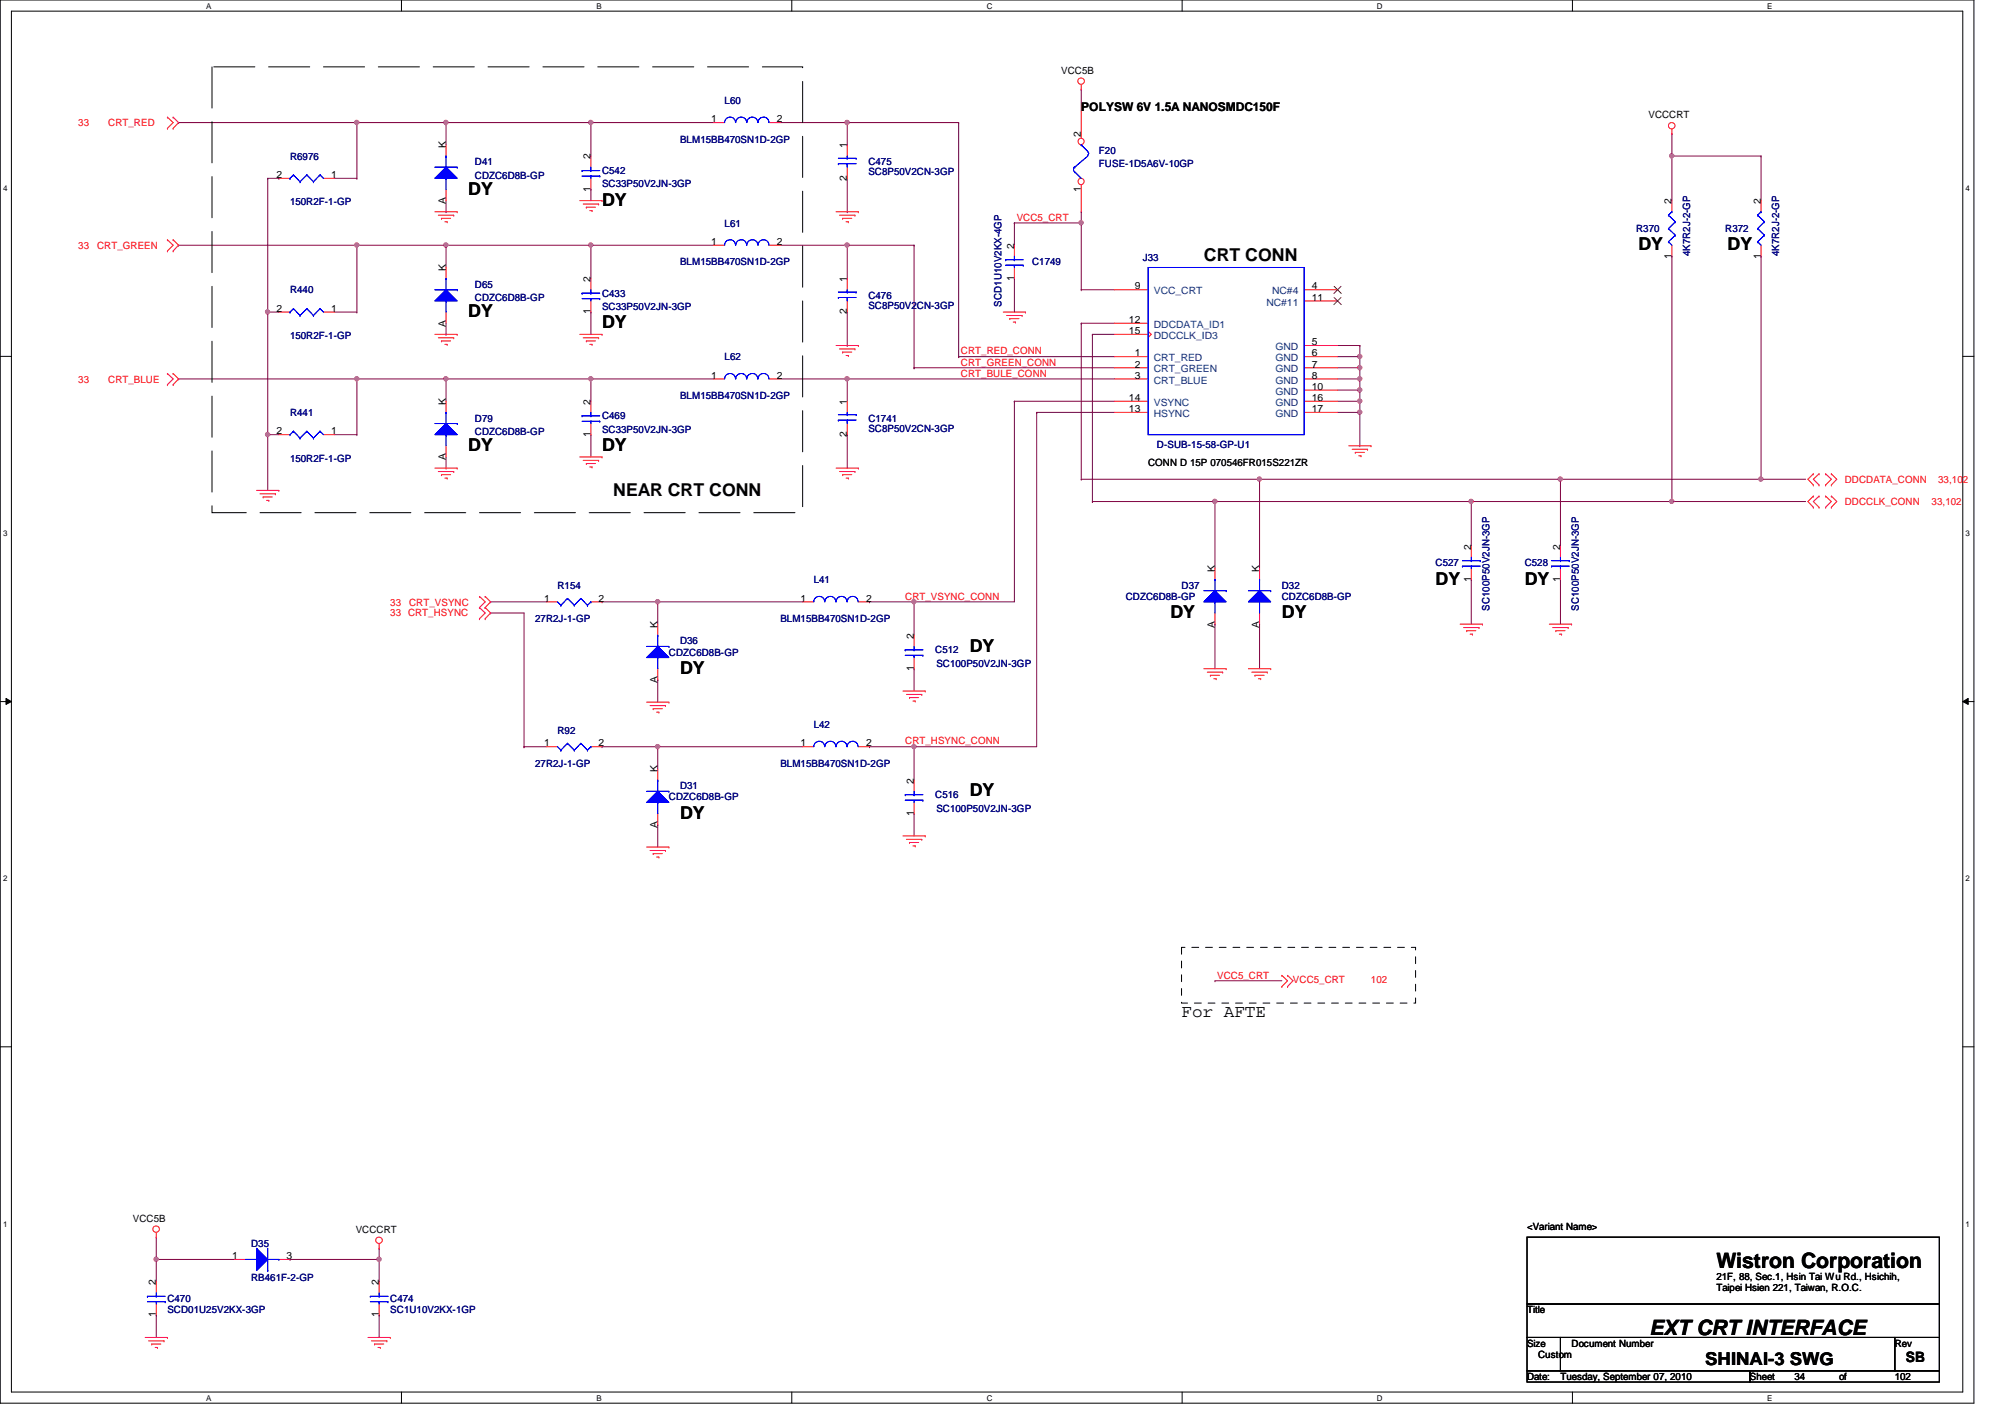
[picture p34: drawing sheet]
<svg xmlns="http://www.w3.org/2000/svg" width="297mm" height="210mm" viewBox="0 0 297 210" stroke-linecap="round" stroke-linejoin="round" font-family="sans-serif">
<defs><g id="words">
<g font-size="3.1">
<text x="254.3" y="187.8">Wistron Corporation</text>
<text x="244.4" y="197.7">EXT CRT INTERFACE</text>
</g>
<g font-size="2.6">
<text x="69.4" y="28.8">DY</text>
<text x="89.2" y="30.5">DY</text>
<text x="178.3" y="38.7">CRT CONN</text>
<text x="242.7" y="37.1">DY</text>
<text x="255.9" y="37.1">DY</text>
<text x="69.4" y="47">DY</text>
<text x="89.2" y="48.6">DY</text>
<text x="69.4" y="66.8">DY</text>
<text x="89.2" y="66.8">DY</text>
<text x="90.8" y="73.4">NEAR CRT CONN</text>
<text x="212.7" y="86.6">DY</text>
<text x="225.9" y="86.6">DY</text>
<text x="173.4" y="91.6">DY</text>
<text x="189.9" y="91.6">DY</text>
<text x="100.8" y="99.8">DY</text>
<text x="143.7" y="96.5">DY</text>
<text x="143.7" y="118">DY</text>
<text x="100.8" y="121.3">DY</text>
<text x="175" y="150.7">For AFTE</text>
<text x="252.6" y="202.2">SHINAI-3 SWG</text>
</g>
<text font-size="2.1" x="282.4" y="201.8">SB</text>
<text font-size="1.8" x="160.2" y="16.5">POLYSW 6V 1.5A NANOSMDC150F</text>
<g font-size="1.5">
<text x="157.2" y="10.9">VCC5B</text>
<text x="244.2" y="17.5">VCCCRT</text>
<text x="66" y="22" transform="rotate(-90 66 22)">K</text>
<text x="87.5" y="23.6" transform="rotate(-90 87.5 23.6)">2</text>
<text x="105.4" y="18.1">1</text>
<text x="115.1" y="18.1">2</text>
<text x="125.5" y="22" transform="rotate(-90 125.5 22)">1</text>
<text x="160.1" y="20.3" transform="rotate(-90 160.1 20.3)">2</text>
<text x="41" y="26.4">2</text>
<text x="49.1" y="26.4">1</text>
<text x="87.5" y="28.4" transform="rotate(-90 87.5 28.4)">1</text>
<text x="125.5" y="26.8" transform="rotate(-90 125.5 26.8)">2</text>
<text x="160.1" y="28.4" transform="rotate(-90 160.1 28.4)">1</text>
<text x="66" y="30.2" transform="rotate(-90 66 30.2)">A</text>
<text x="247.6" y="30.2" transform="rotate(-90 247.6 30.2)">2</text>
<text x="260.9" y="30.2" transform="rotate(-90 260.9 30.2)">2</text>
<text x="66" y="40.1" transform="rotate(-90 66 40.1)">K</text>
<text x="87.5" y="41.8" transform="rotate(-90 87.5 41.8)">2</text>
<text x="105.4" y="36.3">1</text>
<text x="115.1" y="36.3">2</text>
<text x="125.5" y="41.8" transform="rotate(-90 125.5 41.8)">1</text>
<text x="150.2" y="41.6" transform="rotate(-90 150.2 41.6)">1</text>
<text x="150.2" y="36.8" transform="rotate(-90 150.2 36.8)">2</text>
<text x="247.6" y="38.3" transform="rotate(-90 247.6 38.3)">1</text>
<text x="260.9" y="38.3" transform="rotate(-90 260.9 38.3)">1</text>
<text x="41" y="46.2">2</text>
<text x="49.1" y="46.2">1</text>
<text x="87.5" y="46.6" transform="rotate(-90 87.5 46.6)">1</text>
<text x="125.5" y="46.6" transform="rotate(-90 125.5 46.6)">2</text>
<text x="167.3" y="47.8">12</text>
<text x="168.1" y="42.9">9</text>
<text x="194.3" y="42.9">4</text>
<text x="194.3" y="44.5">11</text>
<text x="66" y="48.4" transform="rotate(-90 66 48.4)">A</text>
<text x="167.3" y="49.5">15</text>
<text x="168.1" y="52.8">1</text>
<text x="194.3" y="51.1">5</text>
<text x="194.3" y="52.8">6</text>
<text x="66" y="59.9" transform="rotate(-90 66 59.9)">K</text>
<text x="87.5" y="59.9" transform="rotate(-90 87.5 59.9)">2</text>
<text x="105.4" y="56.1">1</text>
<text x="115.1" y="56.1">2</text>
<text x="125.5" y="59.9" transform="rotate(-90 125.5 59.9)">1</text>
<text x="167.3" y="59.4">14</text>
<text x="168.1" y="54.4">2</text>
<text x="168.1" y="56.1">3</text>
<text x="194.3" y="54.4">7</text>
<text x="194.3" y="56.1">8</text>
<text x="194.3" y="57.7">10</text>
<text x="194.3" y="59.4">16</text>
<text x="41" y="64.3">2</text>
<text x="49.1" y="64.3">1</text>
<text x="87.5" y="64.7" transform="rotate(-90 87.5 64.7)">1</text>
<text x="125.5" y="64.7" transform="rotate(-90 125.5 64.7)">2</text>
<text x="167.3" y="61">13</text>
<text x="194.3" y="61">17</text>
<text x="66" y="68.2" transform="rotate(-90 66 68.2)">A</text>
<text x="170.1" y="69">CONN D 15P 070546FR015S221ZR</text>
<text x="217.9" y="81.4" transform="rotate(-90 217.9 81.4)">2</text>
<text x="231.1" y="81.4" transform="rotate(-90 231.1 81.4)">2</text>
<text x="80.6" y="89.1">1</text>
<text x="88.7" y="89.1">2</text>
<text x="118.6" y="89.1">1</text>
<text x="128.3" y="89.1">2</text>
<text x="180" y="84.7" transform="rotate(-90 180 84.7)">K</text>
<text x="186.6" y="84.7" transform="rotate(-90 186.6 84.7)">K</text>
<text x="217.9" y="86.2" transform="rotate(-90 217.9 86.2)">1</text>
<text x="231.1" y="86.2" transform="rotate(-90 231.1 86.2)">1</text>
<text x="97.4" y="93" transform="rotate(-90 97.4 93)">K</text>
<text x="135.4" y="94.6" transform="rotate(-90 135.4 94.6)">2</text>
<text x="180" y="93" transform="rotate(-90 180 93)">A</text>
<text x="186.6" y="93" transform="rotate(-90 186.6 93)">A</text>
<text x="97.4" y="101.2" transform="rotate(-90 97.4 101.2)">A</text>
<text x="135.4" y="99.4" transform="rotate(-90 135.4 99.4)">1</text>
<text x="80.6" y="110.6">1</text>
<text x="88.7" y="110.6">2</text>
<text x="118.6" y="110.6">1</text>
<text x="128.3" y="110.6">2</text>
<text x="97.4" y="114.4" transform="rotate(-90 97.4 114.4)">K</text>
<text x="135.4" y="116.1" transform="rotate(-90 135.4 116.1)">2</text>
<text x="97.4" y="122.7" transform="rotate(-90 97.4 122.7)">A</text>
<text x="135.4" y="120.9" transform="rotate(-90 135.4 120.9)">1</text>
<text x="19.7" y="181">VCC5B</text>
<text x="52.7" y="182.6">VCCCRT</text>
<text x="226.2" y="182.2">&lt;Variant Name&gt;</text>
<text x="23.1" y="190.4" transform="rotate(-90 23.1 190.4)">2</text>
<text x="34.4" y="186.5">1</text>
<text x="42.5" y="186.5">3</text>
<text x="56.1" y="190.4" transform="rotate(-90 56.1 190.4)">2</text>
<text x="254.3" y="189.6">21F, 88, Sec.1, Hsin Tai Wu Rd., Hsichih,</text>
<text x="254.3" y="191.3">Taipei Hsien 221, Taiwan, R.O.C.</text>
<text x="23.1" y="195.2" transform="rotate(-90 23.1 195.2)">1</text>
<text x="56.1" y="195.2" transform="rotate(-90 56.1 195.2)">1</text>
<text x="226.2" y="194.5">Title</text>
<text x="226.2" y="199.5">Size</text>
<text x="227.9" y="201.1">Custom</text>
<text x="232.8" y="199.5">Document Number</text>
<text x="280.7" y="199.5">Rev</text>
<text x="226.2" y="204.4">Date:</text>
<text x="231.2" y="204.4">Tuesday, September 07, 2010</text>
<text x="259.2" y="204.4">Sheet</text>
<text x="265.9" y="204.4">34</text>
<text x="272.5" y="204.4">of</text>
<text x="280.7" y="204.4">102</text>
</g>
<g font-size="1.5" fill="#000080">
<text x="107.4" y="15.4">L60</text>
<text x="43" y="23.7">R6976</text>
<text x="100.8" y="21.2">BLM15BB470SN1D-2GP</text>
<text x="162.8" y="22.8">F20</text>
<text x="70.4" y="24.5">D41</text>
<text x="70.4" y="26.5">CDZC6D8B-GP</text>
<text x="89.2" y="25.8">C542</text>
<text x="89.2" y="27.8">SC33P50V2JN-3GP</text>
<text x="128.6" y="24.5">C475</text>
<text x="128.6" y="26">SC8P50V2CN-3GP</text>
<text x="162.8" y="24.8">FUSE-1D5A6V-10GP</text>
<text x="43" y="30.4">150R2F-1-GP</text>
<text x="107.4" y="33.6">L61</text>
<text x="242.4" y="34.4">R370</text>
<text x="255.6" y="34.4">R372</text>
<text x="100.8" y="39.3">BLM15BB470SN1D-2GP</text>
<text x="152.9" y="39.3">C1749</text>
<text x="169.3" y="38.7">J33</text>
<text x="250.4" y="38" transform="rotate(-90 250.4 38)">4K7R2J-2-GP</text>
<text x="263.6" y="38" transform="rotate(-90 263.6 38)">4K7R2J-2-GP</text>
<text x="43" y="43.5">R440</text>
<text x="70.4" y="42.6">D65</text>
<text x="70.4" y="44.6">CDZC6D8B-GP</text>
<text x="89.2" y="43.9">C433</text>
<text x="89.2" y="45.9">SC33P50V2JN-3GP</text>
<text x="128.6" y="44.3">C476</text>
<text x="128.6" y="45.8">SC8P50V2CN-3GP</text>
<text x="148.4" y="45.4" transform="rotate(-90 148.4 45.4)">SCD1U10V2KX-4GP</text>
<text x="43" y="50.2">150R2F-1-GP</text>
<text x="107.4" y="53.4">L62</text>
<text x="100.8" y="59.1">BLM15BB470SN1D-2GP</text>
<text x="43" y="61.6">R441</text>
<text x="70.4" y="62.4">D79</text>
<text x="70.4" y="64.4">CDZC6D8B-GP</text>
<text x="89.2" y="62.1">C469</text>
<text x="89.2" y="64.1">SC33P50V2JN-3GP</text>
<text x="128.6" y="62.4">C1741</text>
<text x="128.6" y="63.9">SC8P50V2CN-3GP</text>
<text x="43" y="68.4">150R2F-1-GP</text>
<text x="171.4" y="66.4">D-SUB-15-58-GP-U1</text>
<text x="212.7" y="83.9">C527</text>
<text x="225.9" y="83.9">C528</text>
<text x="82.6" y="87.2">R154</text>
<text x="120.6" y="86.4">L41</text>
<text x="166.8" y="88.9">CDZC6D8B-GP</text>
<text x="175" y="87.2">D37</text>
<text x="189.9" y="87.2">D32</text>
<text x="189.9" y="88.9">CDZC6D8B-GP</text>
<text x="79.3" y="92.2">27R2J-1-GP</text>
<text x="100.8" y="95.5">D36</text>
<text x="115.6" y="92.2">BLM15BB470SN1D-2GP</text>
<text x="220.7" y="90.5" transform="rotate(-90 220.7 90.5)">SC100P50V2JN-3GP</text>
<text x="233.9" y="90.5" transform="rotate(-90 233.9 90.5)">SC100P50V2JN-3GP</text>
<text x="99.1" y="97.1">CDZC6D8B-GP</text>
<text x="138.6" y="96.8">C512</text>
<text x="138.7" y="98.8">SC100P50V2JN-3GP</text>
<text x="120.6" y="107.9">L42</text>
<text x="79.3" y="113.6">27R2J-1-GP</text>
<text x="82.6" y="108.7">R92</text>
<text x="115.6" y="113.6">BLM15BB470SN1D-2GP</text>
<text x="99.1" y="118.6">CDZC6D8B-GP</text>
<text x="100.8" y="116.9">D31</text>
<text x="138.6" y="118.2">C516</text>
<text x="138.7" y="120.2">SC100P50V2JN-3GP</text>
<text x="37.2" y="184.8">D35</text>
<text x="37.2" y="189.7">RB461F-2-GP</text>
<text x="24.8" y="192.9">C470</text>
<text x="24.8" y="194.5">SCD01U25V2KX-3GP</text>
<text x="57.8" y="192.9">C474</text>
<text x="57.8" y="194.5">SC1U10V2KX-1GP</text>
</g>
<g font-size="1.5" fill="#f00">
<text x="11.6" y="18.7">33</text>
<text x="16" y="18.7">CRT_RED</text>
<text x="150.6" y="32.7">VCC5_CRT</text>
<text x="11.6" y="36.9">33</text>
<text x="14.4" y="36.9">CRT_GREEN</text>
<text x="142.4" y="52.5">CRT_RED_CONN</text>
<text x="11.6" y="56.7">33</text>
<text x="16" y="56.7">CRT_BLUE</text>
<text x="142.4" y="54.1">CRT_GREEN_CONN</text>
<text x="142.4" y="55.8">CRT_BULE_CONN</text>
<text x="273.3" y="71.5">DDCDATA_CONN</text>
<text x="287.1" y="71.5">33,102</text>
<text x="273.3" y="74.8">DDCCLK_CONN</text>
<text x="286.2" y="74.8">33,102</text>
<text x="57.8" y="89.7">33</text>
<text x="60.6" y="89.7">CRT_VSYNC</text>
<text x="134.1" y="88.8">CRT_VSYNC_CONN</text>
<text x="57.8" y="91.2">33 CRT_HSYNC</text>
<text x="134.1" y="110.3">CRT_HSYNC_CONN</text>
<text x="180.3" y="144.9">VCC5_CRT</text>
<text x="191.6" y="145.7">VCC5_CRT</text>
<text x="203.1" y="145.7">102</text>
</g>
<g font-size="1.5" fill="#004080">
<text x="170.9" y="43.6">VCC_CRT</text>
<text x="187.6" y="45.3">NC#11</text>
<text x="188.5" y="43.6">NC#4</text>
<text x="170.9" y="53.5">CRT_RED</text>
<text x="170.9" y="48.6">DDCDATA_ID1</text>
<text x="170.9" y="50.2">DDCCLK_ID3</text>
<text x="189" y="51.9">GND</text>
<text x="189" y="53.5">GND</text>
<text x="170.9" y="55.2">CRT_GREEN</text>
<text x="170.9" y="56.8">CRT_BLUE</text>
<text x="189" y="55.2">GND</text>
<text x="189" y="56.8">GND</text>
<text x="189" y="58.5">GND</text>
<text x="170.9" y="60.1">VSYNC</text>
<text x="170.9" y="61.8">HSYNC</text>
<text x="189" y="60.1">GND</text>
<text x="189" y="61.8">GND</text>
</g>
<g font-size="1.2">
<text x="30.6" y="1.3">A</text>
<text x="88.3" y="1.3">B</text>
<text x="146.2" y="1.3">C</text>
<text x="204" y="1.3">D</text>
<text x="261.8" y="1.3">E</text>
<text x=".5" y="28.3">4</text>
<text x="291.2" y="28.3">4</text>
<text x=".5" y="79.4">3</text>
<text x="291.2" y="79.4">3</text>
<text x=".5" y="130.6">2</text>
<text x="291.2" y="130.6">2</text>
<text x=".5" y="181.7">1</text>
<text x="291.2" y="181.7">1</text>
<text x="30.6" y="207.5">A</text>
<text x="88.3" y="207.5">B</text>
<text x="146.2" y="207.5">C</text>
<text x="204" y="207.5">D</text>
<text x="261.8" y="207.5">E</text>
</g>
</g></defs>
<path d="M0 0h292.4v207.9h-292.4zM1.7 1.7h289.1v204.5h-289.1z" fill="none" stroke="#000" stroke-width=".15"/>
<g fill="#fff">
<path d="M30.6 .2h.7v1.3h-.7z"/>
<path d="M30.6 206.4h.7v1.3h-.7z"/>
</g>
<path d="M59.5 0v1.7M59.5 206.2v1.7" fill="none" stroke="#000" stroke-width=".15"/>
<g fill="#fff">
<path d="M88.3 .2h.8v1.3h-.8z"/>
<path d="M88.3 206.4h.8v1.3h-.8z"/>
</g>
<path d="M117.3 0v1.7M117.3 206.2v1.7" fill="none" stroke="#000" stroke-width=".15"/>
<g fill="#fff">
<path d="M146.2 .2h.8v1.3h-.8z"/>
<path d="M146.2 206.4h.8v1.3h-.8z"/>
</g>
<path d="M175.1 0v1.7M175.1 206.2v1.7" fill="none" stroke="#000" stroke-width=".15"/>
<g fill="#fff">
<path d="M204 .2h.8v1.3h-.8z"/>
<path d="M204 206.4h.8v1.3h-.8z"/>
</g>
<path d="M233 0v1.7M233 206.2v1.7" fill="none" stroke="#000" stroke-width=".15"/>
<g fill="#fff">
<path d="M261.8 .2h.7v1.3h-.7z"/>
<path d="M261.8 206.4h.7v1.3h-.7z"/>
<path d="M.5 27.2h.6v1.3h-.6z"/>
<path d="M291.2 27.2h.6v1.3h-.6z"/>
<path d="M.5 78.4h.6v1.3h-.6z"/>
<path d="M291.2 78.4h.6v1.3h-.6z"/>
</g>
<path d="M0 52.8h1.7M290.8 52.8h1.6" fill="none" stroke="#000" stroke-width=".15"/>
<g fill="#fff">
<path d="M.5 129.5h.6v1.3h-.6z"/>
<path d="M291.2 129.5h.6v1.3h-.6z"/>
</g>
<path d="M0 103.9h1.7M.9 103.5l.8 .4-.8 .5zM290.8 103.9l.8-.4v.9zM290.8 103.9h1.6" fill="none" stroke="#000" stroke-width=".15"/>
<path d="M.9 103.5l.8 .4-.8 .5zM290.8 103.9l.8-.4v.9z" fill="#000"/>
<g fill="#fff">
<path d="M.5 180.6h.6v1.3h-.6z"/>
<path d="M291.2 180.6h.6v1.3h-.6z"/>
</g>
<path d="M0 155.1h1.7M290.8 155.1h1.6" fill="none" stroke="#000" stroke-width=".15"/>
<path d="M87.5 36.3h.1M87.5 36.3v5M72.7 89.2h.1M72.7 89.2h8.2M77.6 110.6h.1M77.6 110.6h3.3" fill="none" stroke="#800040" stroke-width=".15"/>
<circle cx="87.5" cy="36.3" r=".32" fill="#f0f"/>
<circle cx="87.5" cy="36.3" r=".32" fill="none" stroke="#f0f" stroke-width=".15"/>
<path d="M66.1 36.3h.1M66.1 36.3h21.4M87.5 56.1h.1M87.5 56.1v3.3M87.5 64.4h.1M87.5 64.4v3.3" fill="none" stroke="#800040" stroke-width=".15"/>
<circle cx="66.1" cy="36.3" r=".32" fill="#f0f"/>
<circle cx="66.1" cy="36.3" r=".32" fill="none" stroke="#f0f" stroke-width=".15"/>
<path d="M87.5 18.2h.1M87.5 18.2v4.9M87.5 28.1h.1M87.5 28.1v1.6M135.4 99.1h.1M135.4 89.2h.1M135.4 89.2v4.9M135.4 99.1v3.3M135.4 120.5h.1M135.4 120.5v3.3" fill="none" stroke="#800040" stroke-width=".15"/>
<circle cx="87.5" cy="18.1" r=".32" fill="#f0f"/>
<circle cx="87.5" cy="18.1" r=".32" fill="none" stroke="#f0f" stroke-width=".15"/>
<path d="M66.1 18.2h.1M66.1 18.2h21.4" fill="none" stroke="#800040" stroke-width=".15"/>
<circle cx="66.1" cy="18.1" r=".32" fill="#f0f"/>
<circle cx="66.1" cy="18.1" r=".32" fill="none" stroke="#f0f" stroke-width=".15"/>
<path d="M87.5 46.2h.1M87.5 46.2v3.3M97.4 89.2h.1M97.4 89.2h21.5M128.8 110.6h.1M128.8 110.6h6.6M135.4 110.6h.1M135.4 110.6v5" fill="none" stroke="#800040" stroke-width=".15"/>
<circle cx="97.4" cy="89.1" r=".32" fill="#f0f"/>
<circle cx="97.4" cy="89.1" r=".32" fill="none" stroke="#f0f" stroke-width=".15"/>
<path d="M66.1 56.1h.1M66.1 56.1h21.4M128.8 89.2h.1M128.8 89.2h6.6" fill="none" stroke="#800040" stroke-width=".15"/>
<circle cx="87.5" cy="56.1" r=".32" fill="#f0f"/>
<circle cx="87.5" cy="56.1" r=".32" fill="none" stroke="#f0f" stroke-width=".15"/>
<circle cx="66.1" cy="56.1" r=".32" fill="#f0f"/>
<circle cx="66.1" cy="56.1" r=".32" fill="none" stroke="#f0f" stroke-width=".15"/>
<path d="M72.7 90.8h.1M72.7 90.8h4.9M97.4 110.6h.1M97.4 110.6h21.5" fill="none" stroke="#800040" stroke-width=".15"/>
<circle cx="97.4" cy="110.6" r=".32" fill="#f0f"/>
<circle cx="97.4" cy="110.6" r=".32" fill="none" stroke="#f0f" stroke-width=".15"/>
<g fill="none" stroke="#800040" stroke-width=".15">
<path d="M26.5 18.2h.1M26.5 18.2h26.4M52.9 18.2h.1M52.9 18.2v8.2M87.5 18.2h.1M87.5 18.2h18.2M26.5 36.3h.1M26.5 36.3h26.4M49.6 26.4h3.3M52.9 26.4h.1M52.9 36.3h.1M52.9 36.3v9.9"/>
<path d="M87.5 36.3h.1M87.5 36.3h18.2M26.5 56.1h.1M26.5 56.1h26.4M49.6 46.2h3.3M52.9 46.2h.1M52.9 56.1h.1M52.9 56.1v8.3M87.5 56.1h.1M87.5 56.1h18.2M39.7 64.4h.1M39.7 64.4v8.2"/>
<path d="M49.6 64.4h3.3M52.9 64.4h.1"/>
</g>
<circle cx="39.6" cy="64.4" r=".32" fill="#f0f"/>
<circle cx="39.6" cy="64.4" r=".32" fill="none" stroke="#f0f" stroke-width=".15"/>
<path d="M39.7 26.4h.1M39.7 26.4h1.6M39.7 26.4v38M41.3 26.4h.1M39.7 46.2h.1M39.7 46.2h1.6M39.7 64.4h.1M39.7 64.4h1.6" fill="none" stroke="#800040" stroke-width=".15"/>
<circle cx="39.6" cy="46.2" r=".32" fill="#f0f"/>
<circle cx="39.6" cy="46.2" r=".32" fill="none" stroke="#f0f" stroke-width=".15"/>
<path d="M115.6 18.2h9.9M125.5 18.2h.1" fill="none" stroke="#800040" stroke-width=".15"/>
<circle cx="125.5" cy="18.1" r=".32" fill="#f0f"/>
<circle cx="125.5" cy="18.1" r=".32" fill="none" stroke="#f0f" stroke-width=".15"/>
<path d="M125.5 18.2v3.3M115.6 36.3h9.9M125.5 21.5h.1M125.5 36.3h.1M125.5 36.3v5M125.5 41.3h.1" fill="none" stroke="#800040" stroke-width=".15"/>
<circle cx="125.5" cy="36.3" r=".32" fill="#f0f"/>
<circle cx="125.5" cy="36.3" r=".32" fill="none" stroke="#f0f" stroke-width=".15"/>
<g fill="none" stroke="#800040" stroke-width=".15">
<path d="M125.5 18.2h16.5M142 18.2h.1M142 18.2v34.6M125.5 31.4h.1M125.5 26.4v5M125.5 36.3h9.9M135.4 36.3h.1M135.4 36.3v18.2M125.5 56.1h.1M125.5 51.2h.1M125.5 46.2v5M125.5 56.1v3.3"/>
<path d="M135.4 54.5h.1M142 52.8h.1M125.5 64.4h.1M125.5 64.4v4.9M23.2 186.6h.1M23.2 186.6h11.5"/>
</g>
<circle cx="23.1" cy="186.5" r=".32" fill="#f0f"/>
<circle cx="23.1" cy="186.5" r=".32" fill="none" stroke="#f0f" stroke-width=".15"/>
<path d="M23.2 186.6h.1M23.2 186.6v3.3M43 186.6h.1M43 186.6h13.2M56.2 186.6h.1M56.2 186.6v3.3" fill="none" stroke="#800040" stroke-width=".15"/>
<circle cx="56.1" cy="186.5" r=".32" fill="#f0f"/>
<circle cx="56.1" cy="186.5" r=".32" fill="none" stroke="#f0f" stroke-width=".15"/>
<g fill="none" stroke="#800040" stroke-width=".15">
<path d="M115.6 56.1h9.9M125.5 56.1h.1M150.3 41.3h.1M150.3 41.3v4.9M160.2 47.9h.1M160.2 47.9h4.9M160.2 47.9v23.1M198.2 59.4h3.3M201.5 59.4h.1M201.5 59.4v1.7M160.2 71h.1M201.5 61.1h.1"/>
<path d="M23.2 194.8h.1M23.2 183.3h.1M23.2 183.3v3.3M23.2 194.8v3.3M56.2 184.9h.1M56.2 194.8h.1M56.2 184.9v1.7M56.2 194.8v3.3"/>
</g>
<circle cx="201.4" cy="61.1" r=".32" fill="#f0f"/>
<circle cx="201.4" cy="61.1" r=".32" fill="none" stroke="#f0f" stroke-width=".15"/>
<path d="M247.7 38h.1M247.7 38v36.3M198.2 51.2h3.3M201.5 51.2h.1M201.5 52.8h.1M201.5 51.2v1.6" fill="none" stroke="#800040" stroke-width=".15"/>
<circle cx="201.4" cy="52.8" r=".32" fill="#f0f"/>
<circle cx="201.4" cy="52.8" r=".32" fill="none" stroke="#f0f" stroke-width=".15"/>
<path d="M160.2 71h26.4M186.6 71h.1" fill="none" stroke="#800040" stroke-width=".15"/>
<circle cx="186.6" cy="71" r=".32" fill="#f0f"/>
<circle cx="186.6" cy="71" r=".32" fill="none" stroke="#f0f" stroke-width=".15"/>
<g fill="none" stroke="#800040" stroke-width=".15">
<path d="M160.2 13.2h.1M160.2 13.2v3.3M135.4 54.5h.1M135.4 54.5h29.7M150.3 59.4h.1M150.3 59.4v29.8M150.3 59.4h14.8M198.2 52.8h3.3M201.5 52.8h.1M201.5 54.5h.1M201.5 52.8v1.7M198.2 61.1h3.3"/>
<path d="M201.5 61.1h.1M201.5 66h.1M201.5 61.1v4.9"/>
</g>
<circle cx="201.4" cy="54.5" r=".32" fill="#f0f"/>
<circle cx="201.4" cy="54.5" r=".32" fill="none" stroke="#f0f" stroke-width=".15"/>
<path d="M198.2 54.5h3.3M201.5 54.5h.1M201.5 56.1h.1M201.5 54.5v1.6" fill="none" stroke="#800040" stroke-width=".15"/>
<circle cx="201.4" cy="56.1" r=".32" fill="#f0f"/>
<circle cx="201.4" cy="56.1" r=".32" fill="none" stroke="#f0f" stroke-width=".15"/>
<path d="M125.5 56.1h.1M125.5 56.1h39.6" fill="none" stroke="#800040" stroke-width=".15"/>
<circle cx="125.5" cy="56.1" r=".32" fill="#f0f"/>
<circle cx="125.5" cy="56.1" r=".32" fill="none" stroke="#f0f" stroke-width=".15"/>
<path d="M160.2 31.4h.1M160.2 31.4v1.6M161.8 49.5h.1M161.8 49.5h3.3M198.2 56.1h3.3M201.5 56.1h.1M201.5 57.8h.1M201.5 56.1v1.7M153.6 61.1h.1M153.6 61.1v49.5M153.6 61.1h11.5" fill="none" stroke="#800040" stroke-width=".15"/>
<circle cx="201.4" cy="57.8" r=".32" fill="#f0f"/>
<circle cx="201.4" cy="57.8" r=".32" fill="none" stroke="#f0f" stroke-width=".15"/>
<path d="M218 74.3h.1M218 74.3h29.7" fill="none" stroke="#800040" stroke-width=".15"/>
<circle cx="247.7" cy="74.3" r=".32" fill="#f0f"/>
<circle cx="247.7" cy="74.3" r=".32" fill="none" stroke="#f0f" stroke-width=".15"/>
<circle cx="217.9" cy="74.3" r=".32" fill="#f0f"/>
<circle cx="217.9" cy="74.3" r=".32" fill="none" stroke="#f0f" stroke-width=".15"/>
<path d="M180 74.3h.1M180 74.3h38M231.2 71h.1M231.2 71h29.7" fill="none" stroke="#800040" stroke-width=".15"/>
<circle cx="180" cy="74.3" r=".32" fill="#f0f"/>
<circle cx="180" cy="74.3" r=".32" fill="none" stroke="#f0f" stroke-width=".15"/>
<path d="M247.7 23.1h.1M247.7 23.1v6.6M142 52.8h.1M142 52.8h23.1M218 74.3h.1M218 74.3v6.6M231.2 85.9h.1M231.2 85.9v6.6" fill="none" stroke="#800040" stroke-width=".15"/>
<circle cx="247.7" cy="23.1" r=".32" fill="#f0f"/>
<circle cx="247.7" cy="23.1" r=".32" fill="none" stroke="#f0f" stroke-width=".15"/>
<g fill="none" stroke="#800040" stroke-width=".15">
<path d="M247.7 19.8h.1M247.7 19.8v3.3M150.3 33h.1M150.3 33v3.3M150.3 33h9.9M160.2 33h.1M160.2 33v9.9M247.7 23.1h.1M247.7 23.1h13.2M260.9 23.1h.1M260.9 23.1v6.6M160.2 42.9h.1"/>
<path d="M160.2 42.9h4.9M231.2 71h.1M231.2 71v9.9M247.7 74.3h.1M247.7 74.3h19.8M260.9 71h.1M260.9 71h6.6M218 85.9h.1M218 85.9v6.6"/>
</g>
<circle cx="160.2" cy="33" r=".32" fill="#f0f"/>
<circle cx="160.2" cy="33" r=".32" fill="none" stroke="#f0f" stroke-width=".15"/>
<path d="M260.9 38h.1M260.9 38v33M161.8 49.5v24.8M161.8 74.3h.1" fill="none" stroke="#800040" stroke-width=".15"/>
<circle cx="260.9" cy="71" r=".32" fill="#f0f"/>
<circle cx="260.9" cy="71" r=".32" fill="none" stroke="#f0f" stroke-width=".15"/>
<path d="M198.2 57.8h3.3M201.5 57.8h.1M201.5 59.4h.1M201.5 57.8v1.6" fill="none" stroke="#800040" stroke-width=".15"/>
<circle cx="201.4" cy="59.4" r=".32" fill="#f0f"/>
<circle cx="201.4" cy="59.4" r=".32" fill="none" stroke="#f0f" stroke-width=".15"/>
<path d="M135.4 110.6h.1M135.4 110.6h18.2" fill="none" stroke="#800040" stroke-width=".15"/>
<circle cx="135.4" cy="110.6" r=".32" fill="#f0f"/>
<circle cx="135.4" cy="110.6" r=".32" fill="none" stroke="#f0f" stroke-width=".15"/>
<path d="M135.4 89.2h.1M135.4 89.2h14.9" fill="none" stroke="#800040" stroke-width=".15"/>
<circle cx="135.4" cy="89.1" r=".32" fill="#f0f"/>
<circle cx="135.4" cy="89.1" r=".32" fill="none" stroke="#f0f" stroke-width=".15"/>
<path d="M52.9 18.2h.1M52.9 18.2h13.2M66.1 18.2h.1M66.1 18.2v3.3" fill="none" stroke="#800040" stroke-width=".15"/>
<circle cx="52.8" cy="18.1" r=".32" fill="#f0f"/>
<circle cx="52.8" cy="18.1" r=".32" fill="none" stroke="#f0f" stroke-width=".15"/>
<path d="M52.9 36.3h.1M52.9 36.3h13.2M66.1 31.4h.1M66.1 36.3h.1M66.1 29.7v1.7M66.1 36.3v3.3M66.1 49.5h.1M66.1 47.9v1.6" fill="none" stroke="#800040" stroke-width=".15"/>
<circle cx="52.8" cy="36.3" r=".32" fill="#f0f"/>
<circle cx="52.8" cy="36.3" r=".32" fill="none" stroke="#f0f" stroke-width=".15"/>
<path d="M52.9 56.1h.1M52.9 56.1h13.2M66.1 56.1h.1M66.1 56.1v3.3M66.1 69.3h.1M66.1 67.7v1.6" fill="none" stroke="#800040" stroke-width=".15"/>
<circle cx="52.8" cy="56.1" r=".32" fill="#f0f"/>
<circle cx="52.8" cy="56.1" r=".32" fill="none" stroke="#f0f" stroke-width=".15"/>
<path d="M161.8 74.3h.1M161.8 74.3h18.2M180 74.3h.1M180 74.3v9.9M186.6 71h.1M186.6 71v13.2M186.6 71h44.6M231.2 71h.1" fill="none" stroke="#800040" stroke-width=".15"/>
<circle cx="231.2" cy="71" r=".32" fill="#f0f"/>
<circle cx="231.2" cy="71" r=".32" fill="none" stroke="#f0f" stroke-width=".15"/>
<g fill="none" stroke="#800040" stroke-width=".15">
<path d="M77.6 90.8v19.8M89.2 89.2h.1M89.2 89.2h8.2M97.4 89.2h.1M97.4 89.2v3.3M180 92.5h.1M180 92.5v6.6M186.6 92.5h.1M186.6 92.5v6.6M77.6 110.6h.1M89.2 110.6h.1M89.2 110.6h8.2"/>
<path d="M97.4 100.7h.1M97.4 110.6h.1M97.4 100.7v3.3M97.4 110.6v3.3M97.4 122.2h.1M97.4 122.2v3.3M180 145.3h.1M180 145.3h9.9"/>
</g>
<g fill="none" stroke="#f00" stroke-width=".15">
<path d="M24.8 19h.1M24.8 17.4h.1M24.8 17.4l.9 .8-.9 .8M25.7 17.4h.1M25.7 19h.1M25.7 17.4l.8 .8-.8 .8M160.2 13.2h.1M160.2 12.5v.7M247.7 19.8h.1M247.7 19.1v.7M24.8 37.2h.1M24.8 35.5h.1"/>
<path d="M24.8 35.5l.9 .8-.9 .9M25.7 35.5h.1M25.7 37.2h.1M25.7 35.5l.8 .8-.8 .9M64.4 31.4h3.3M64.9 31.9h2.3M65.4 32.3h.1M65.4 32.3h1.4M65.9 32.9h.3M66.2 32.9h.1M67.2 31.9h.1M67.7 31.4h.1"/>
<path d="M85.9 29.7h3.3M86.4 30.2h2.3M86.9 30.7h.1M86.9 30.7h1.3M87.4 31.2h.3M87.7 31.2h.1M88.7 30.2h.1M89.2 29.7h.1M123.9 31.4h3.3M124.4 31.9h2.3M124.8 32.3h.1M124.8 32.3h1.4"/>
<path d="M125.3 32.9h.4M125.7 32.9h.1M126.7 31.9h.1M127.2 31.4h.1M24.8 57h.1M24.8 55.3h.1M24.8 55.3l.9 .8-.9 .9M25.7 55.3h.1M25.7 57h.1M25.7 55.3l.8 .8-.8 .9M64.4 49.5h3.3M64.9 50h2.3"/>
<path d="M65.4 50.5h.1M65.4 50.5h1.4M65.9 51h.3M66.1 59.4v1.7M66.2 51h.1M67.2 50h.1M67.7 49.5h.1M85.9 49.5h3.3M86.4 50h2.3M86.9 50.5h.1M86.9 50.5h1.3M87.4 51h.3"/>
<path d="M87.7 51h.1M88.7 50h.1M89.2 49.5h.1M123.9 51.2h3.3M124.4 51.7h2.3M124.8 52.2h.1M124.8 52.2h1.4M125.3 52.7h.4M125.7 52.7h.1M126.7 51.7h.1M127.2 51.2h.1M148.6 46.2h3.3"/>
<path d="M149.1 46.7h2.3M149.6 47.2h.1M149.6 47.2h1.4M150.1 47.7h.3M150.4 47.7h.1M151.4 46.7h.1M151.9 46.2h.1M38 72.6h3.3M38.5 73.2h2.3M39 73.6h.1M39 73.6h1.3M39.5 74.1h.3"/>
<path d="M39.8 74.1h.1M40.8 73.2h.1M41.3 72.6h.1M64.4 69.3h3.3M64.9 69.8h2.3M65.4 70.3h.1M65.4 70.3h1.4M65.9 70.8h.3M66.1 66v1.7M66.2 70.8h.1M67.2 69.8h.1M67.7 69.3h.1"/>
<path d="M85.9 67.7h3.3M86.4 68.2h2.3M86.9 68.7h.1M86.9 68.7h1.3M87.4 69.2h.3M87.7 69.2h.1M88.7 68.2h.1M89.2 67.7h.1M123.9 69.3h3.3M124.4 69.8h2.3M124.8 70.3h.1M124.8 70.3h1.4"/>
<path d="M125.3 70.8h.4M125.7 70.8h.1M126.7 69.8h.1M127.2 69.3h.1M199.8 66h3.3M200.3 66.5h2.3M200.8 67h.1M200.8 67h1.3M201.3 67.5h.3M201.6 67.5h.1M202.6 66.5h.1M203.1 66h.1"/>
<path d="M268.6 71.8h.1M268.6 70.2h.1M268.6 75.1h.1M268.6 73.5h.1M268.6 70.2l-.8 .8 .8 .8M268.6 73.5l-.8 .8 .8 .8M269.5 71.8h.1M269.5 70.2h.1M269.5 75.1h.1M269.5 73.5h.1M269.5 70.2l-.9 .8 .9 .8M269.5 73.5l-.9 .8 .9 .8"/>
<path d="M270.5 70.2h.1M270.5 71.8h.1M270.5 73.5h.1M270.5 75.1h.1M270.5 70.2l.8 .8-.8 .8M270.5 73.5l.8 .8-.8 .8M271.3 71.8h.1M271.3 70.2h.1M271.3 75.1h.1M271.3 73.5h.1M271.3 70.2l.8 .8-.8 .8M271.3 73.5l.8 .8-.8 .8"/>
<path d="M71 90h.1M71 88.3h.1M71 91.7h.1M71 88.3l.9 .9-.9 .8M71 90l.9 .8-.9 .9M71.9 88.3h.1M71.9 90h.1M71.9 91.7h.1M71.9 88.3l.8 .9-.8 .8M71.9 90l.8 .8-.8 .9M178.3 99.1h3.3M178.9 99.6h2.2"/>
<path d="M181.1 99.6h.1M181.6 99.1h.1M185 99.1h3.3M185.5 99.6h2.2M187.7 99.6h.1M188.3 99.1h.1M216.3 92.5h3.3M216.8 93h2.3M217.3 93.4h.1M217.3 93.4h1.3M217.8 93.9h.3M218.1 93.9h.1"/>
<path d="M219.1 93h.1M219.6 92.5h.1M229.5 92.5h3.3M230 93h2.3M230.5 93.4h.1M230.5 93.4h1.4M231 93.9h.3M231.3 93.9h.1M232.3 93h.1M232.8 92.5h.1M95.8 104h3.3M96.3 104.5h2.3"/>
<path d="M96.8 105h.1M96.8 105h1.3M97.3 105.5h.3M97.6 105.5h.1M98.6 104.5h.1M99.1 104h.1M133.8 102.4h3.3M134.3 102.9h2.3M134.7 103.3h.1M134.7 103.3h1.4M135.3 103.8h.3M135.6 103.8h.1"/>
<path d="M136.6 102.9h.1M137.1 102.4h.1M179.3 100h.1M179.3 100h1.4M179.8 100.5h.4M180.2 100.5h.1M185.9 100h.1M185.9 100h1.4M186.4 100.5h.4M186.8 100.5h.1M95.8 125.5h3.3M96.3 126h2.3"/>
<path d="M96.8 126.4h.1M96.8 126.4h1.3M97.3 127h.3M97.6 127h.1M98.6 126h.1M99.1 125.5h.1M133.8 123.8h3.3M134.3 124.3h2.3M134.7 124.8h.1M134.7 124.8h1.4M135.3 125.3h.3M135.6 125.3h.1"/>
<path d="M136.6 124.3h.1M137.1 123.8h.1M189.9 146.1h.1M189.9 144.5h.1M189.9 144.5l.9 .8-.9 .8M190.8 146.1h.1M190.8 144.5h.1M190.8 144.5l.8 .8-.8 .8M21.5 198.1h3.3M22 198.6h2.3M22.5 199.1h.1M22.5 199.1h1.3"/>
<path d="M23 199.6h.3M23.2 183.3h.1M23.2 182.6v.7M23.2 189.9v1.6M23.2 193.2v1.6M23.3 199.6h.1M24.3 198.6h.1M24.8 198.1h.1M54.5 198.1h3.3M55 198.6h2.3M55.5 199.1h.1M55.5 199.1h1.4"/>
<path d="M56 199.6h.3M56.2 184.9h.1M56.2 184.2v.7M56.3 199.6h.1M57.3 198.6h.1M57.8 198.1h.1"/>
<circle cx="160.2" cy="12" r=".48"/>
<circle cx="247.7" cy="18.6" r=".48"/>
<circle cx="23.1" cy="182.1" r=".48"/>
<circle cx="56.2" cy="183.7" r=".48"/>
</g>
<path d="M226.2 183.3h61.1v9.9h-61.1zM226.2 193.2h61.1v4.9h-61.1zM226.2 198.1h5v5h-5zM231.2 198.1h49.5v5h-49.5zM280.7 198.1h6.6v5h-6.6zM226.2 203.1h33v1.6h-33zM259.2 203.1h28.1v1.6h-28.1z" fill="none" stroke="#000" stroke-width=".15"/>
<path d="M31.4 9.9h87.5v66h-87.5z" fill="none" stroke="#000" stroke-width=".15" stroke-dasharray="6.1 2"/>
<path d="M175 140.3h34.7v8.3h-34.7z" fill="none" stroke="#000" stroke-width=".15" stroke-dasharray="1 1 1 1 1 1 1 1"/>
<path d="M21.8 192h.1M21.8 192.8h2.7M21.8 192h2.7M23.2 192.8h.1M23.2 192h.1M23.2 191.5v.5M23.2 192.8v.4M24.5 192.8h.1" fill="none" stroke="#00f" stroke-width=".15"/>
<path d="M66.1 62.7l1.6 1.7h-3.3z" fill="#00f"/>
<path d="M64.4 62.7h3.3M66.1 62.7l1.6 1.7h-3.3zM66.1 64.4h.1M66.1 61.1h.1M66.1 61.1v1.6M66.1 64.4v1.6M67.7 62.7h.1" fill="none" stroke="#00f" stroke-width=".15"/>
<path d="M66.1 62.7l1.6 1.7h-3.3z" fill="#00f"/>
<g fill="none" stroke="#00f" stroke-width=".15">
<path d="M260.4 35.8h.1M260.4 33.9h.1M260.4 31.9h.1M260.4 35.8l.5 .5M260.4 33.9l1 .9M260.4 31.9l1 1M260.9 31.4h.1M260.9 31.4l-.5 .5M261.4 34.8h.1M261.4 32.9h.1M261.4 34.8l-1 1M261.4 32.9l-1 1"/>
<path d="M43 46.2h.1M43.5 45.7h.1M43.5 45.7l.9 1M43.5 45.7l-.5 .5M44.4 46.7h.1M45.5 45.7h.1M45.5 45.7l.9 1M45.5 45.7l-1.1 1M46.4 46.7h.1M47.4 45.7h.1M47.4 45.7l.5 .5M47.4 45.7l-1 1"/>
<path d="M64.4 62.7h3.3M66.1 62.7l1.6 1.7h-3.3zM66.1 64.4h.1M66.1 61.1h.1M66.1 61.1v1.6M66.1 64.4v1.6M67.7 62.7h.1M229.9 83.9h.1M229.9 83.9h2.6M229.9 83.1h2.6M231.2 83.9h.1M231.2 83.1h.1"/>
<path d="M231.2 82.5v.6M231.2 83.9v.3M232.5 83.1h.1"/>
</g>
<path d="M260.9 29.7v1.7M260.9 36.3v1.7M41.3 46.2h1.7M47.9 46.2h1.7M231.2 80.9v1.6M231.2 84.2v1.7M34.7 186.6h1.7M41.3 186.6h1.7" fill="none" stroke="#f00" stroke-width=".15"/>
<path d="M38 184.9l1.7 1.7-1.7 1.6z" fill="#00f"/>
<path d="M36.4 186.6h1.6M38 184.9l1.7 1.7-1.7 1.6zM38 186.6h.1M39.7 188.2h.1M39.7 184.9v3.3M39.7 186.6h1.6M41.3 186.6h.1" fill="none" stroke="#00f" stroke-width=".15"/>
<path d="M38 184.9l1.7 1.7-1.7 1.6z" fill="#00f"/>
<g fill="none" stroke="#00f" stroke-width=".15">
<path d="M43 26.4h.1M43.5 25.9h.1M43.5 25.9l.9 1M43.5 25.9l-.5 .5M44.4 26.9h.1M45.5 25.9h.1M45.5 25.9l.9 1M45.5 25.9l-1.1 1M46.4 26.9h.1M47.4 25.9h.1M47.4 25.9l.5 .5M47.4 25.9l-1 1"/>
<path d="M124.2 62.2h.1M124.2 61.4h2.6M124.2 62.2h2.6M125.5 61.4h.1M125.5 62.2h.1M125.5 61.1v.3M125.5 62.2v.5M126.8 61.4h.1M120.6 89.2a.8 .8 0 0 1 .8-.9 .8 .8 0 0 1 .8 .9M122.2 89.2a.8 .8 0 0 1 .8-.9 .8 .8 0 0 1 .8 .9M123.9 89.2a.8 .8 0 0 1 .8-.9 .8 .8 0 0 1 .8 .9M125.5 89.2a.8 .8 0 0 1 .8-.9 .8 .8 0 0 1 .8 .9"/>
<path d="M120.6 110.6a.8 .8 0 0 1 .8-.8 .8 .8 0 0 1 .8 .8M122.2 110.6a.8 .8 0 0 1 .8-.8 .8 .8 0 0 1 .8 .8M123.9 110.6a.8 .8 0 0 1 .8-.8 .8 .8 0 0 1 .8 .8M125.5 110.6a.8 .8 0 0 1 .8-.8 .8 .8 0 0 1 .8 .8M36.4 186.6h1.6M38 184.9l1.7 1.7-1.7 1.6zM38 186.6h.1M39.7 188.2h.1M39.7 184.9v3.3M39.7 186.6h1.6M41.3 186.6h.1"/>
</g>
<path d="M41.3 26.4h1.7M47.9 26.4h1.7M66.1 21.5v1.6M66.1 28.1v1.6M125.5 59.4v1.7M125.5 62.7v1.7M118.9 89.2h1.7M127.2 89.2h1.6M118.9 110.6h1.7M127.2 110.6h1.6" fill="none" stroke="#f00" stroke-width=".15"/>
<path d="M66.1 24.8l1.6 1.6h-3.3z" fill="#00f"/>
<path d="M64.4 24.8h3.3M66.1 24.8l1.6 1.6h-3.3zM66.1 26.4h.1M66.1 23.1h.1M66.1 23.1v1.7M66.1 26.4v1.7M67.7 24.8h.1" fill="none" stroke="#00f" stroke-width=".15"/>
<path d="M66.1 24.8l1.6 1.6h-3.3z" fill="#00f"/>
<path d="M64.4 24.8h3.3M66.1 24.8l1.6 1.6h-3.3zM66.1 26.4h.1M66.1 23.1h.1M66.1 23.1v1.7M66.1 26.4v1.7M67.7 24.8h.1" fill="none" stroke="#00f" stroke-width=".15"/>
<circle cx="160.1" cy="26.9" r=".46" fill="#fff"/>
<g fill="none" stroke="#f00" stroke-width=".15">
<path d="M160.2 27.4v4"/>
<circle cx="160.1" cy="26.9" r=".46"/>
</g>
<circle cx="160.1" cy="21" r=".46" fill="#fff"/>
<g fill="none" stroke="#f00" stroke-width=".15">
<path d="M160.2 16.5v4M150.3 36.3v1.7M150.3 39.6v1.7M41.3 64.4h1.7M47.9 64.4h1.7M180 84.2v1.7M180 90.8v1.7M56.2 189.9v1.6M56.2 193.2v1.6"/>
<circle cx="160.1" cy="21" r=".46"/>
</g>
<g fill="none" stroke="#00f" stroke-width=".15">
<path d="M149 38.5h.1M149 39.3h2.6M149 38.5h2.6M150.3 39.3h.1M150.3 38.5h.1M150.3 38v.5M150.3 39.3v.3M151.6 39.3h.1M159.2 24.7l-.2 .4 .2 .3M159.2 25.4h.1M159.2 24.8h.1M159.2 25.4l1 1"/>
<path d="M160.2 21.5h.1M160.2 21.5l1 .9M161.1 22.5l.2 .2-.2 .3M161.2 23.1l-2 1.7M43 64.4h.1M43.5 63.9h.1M43.5 63.9l.9 1M43.5 63.9l-.5 .5M44.4 64.9h.1M45.5 63.9h.1M45.5 63.9l.9 1M45.5 63.9l-1.1 1"/>
<path d="M46.4 64.9h.1M47.4 63.9h.1M47.4 63.9l.5 .5M47.4 63.9l-1 1M54.9 192h.1M54.9 192.8h2.6M54.9 192h2.6M56.2 192.8h.1M56.2 192h.1M56.2 191.5v.5M56.2 192.8v.4M57.5 192.8h.1"/>
</g>
<path d="M180 87.5l1.6 1.7h-3.3z" fill="#00f"/>
<path d="M178.3 87.5h3.3M180 87.5l1.6 1.7h-3.3zM180 89.2h.1M180 85.9h.1M180 85.9v1.6M180 89.2v1.6M181.6 87.5h.1" fill="none" stroke="#00f" stroke-width=".15"/>
<path d="M180 87.5l1.6 1.7h-3.3z" fill="#00f"/>
<g fill="none" stroke="#00f" stroke-width=".15">
<path d="M124.2 44.1h.1M124.2 43.3h2.6M124.2 44.1h2.6M125.5 43.3h.1M125.5 44.1h.1M125.5 42.9v.4M125.5 44.1v.5M126.8 43.3h.1M82.6 89.2l.5 .5M83.1 89.7h.1M84.1 88.6h.1M84.1 88.6l-1 1.1"/>
<path d="M84.1 88.6l1 1.1M85.1 89.7h.1M86.1 88.6h.1M86.1 88.6l-1 1.1M86.1 88.6l.9 1.1M87 89.7h.1M87.5 89.2h.1M87.5 89.2l-.5 .5M178.3 87.5h3.3M180 87.5l1.6 1.7h-3.3zM180 89.2h.1M180 85.9h.1"/>
<path d="M180 85.9v1.6M180 89.2v1.6M181.6 87.5h.1M82.6 110.6l.5 .5M83.1 111.1h.1M84.1 110.1h.1M84.1 110.1l-1 1M84.1 110.1l1 1M85.1 111.1h.1M86.1 110.1h.1M86.1 110.1l-1 1M86.1 110.1l.9 1"/>
<path d="M87 111.1h.1M87.5 110.6h.1M87.5 110.6l-.5 .5"/>
</g>
<path d="M125.5 41.3v1.6M125.5 44.6v1.6M80.9 89.2h1.7M87.5 89.2h1.7M186.6 84.2v1.7M186.6 90.8v1.7M80.9 110.6h1.7M87.5 110.6h1.7" fill="none" stroke="#f00" stroke-width=".15"/>
<path d="M185 89.2l1.6-1.7 1.7 1.7z" fill="#00f"/>
<path d="M185 89.2l1.6-1.7 1.7 1.7zM185 87.5h3.3M186.6 89.2h.1M186.6 85.9h.1M186.6 85.9v1.6M186.6 89.2v1.6M188.3 87.5h.1" fill="none" stroke="#00f" stroke-width=".15"/>
<path d="M185 89.2l1.6-1.7 1.7 1.7z" fill="#00f"/>
<g fill="none" stroke="#00f" stroke-width=".15">
<path d="M107.4 36.3a.8 .8 0 0 1 .8-.8 .8 .8 0 0 1 .8 .8M109 36.3a.8 .8 0 0 1 .8-.8 .8 .8 0 0 1 .8 .8M110.7 36.3a.8 .8 0 0 1 .8-.8 .8 .8 0 0 1 .8 .8M112.3 36.3a.8 .8 0 0 1 .8-.8 .8 .8 0 0 1 .8 .8M107.4 56.1a.8 .8 0 0 1 .8-.8 .8 .8 0 0 1 .8 .8M109 56.1a.8 .8 0 0 1 .8-.8 .8 .8 0 0 1 .8 .8M110.7 56.1a.8 .8 0 0 1 .8-.8 .8 .8 0 0 1 .8 .8M112.3 56.1a.8 .8 0 0 1 .8-.8 .8 .8 0 0 1 .8 .8M86.2 61.6h.1M86.2 62.4h2.7M86.2 61.6h2.7M87.5 62.4h.1"/>
<path d="M87.5 61.6h.1M87.5 61.1v.5M87.5 62.4v.3M88.9 62.4h.1M134.1 96.3h.1M134.1 97.1h2.6M134.1 96.3h2.6M135.4 97.1h.1M135.4 96.3h.1M135.4 95.8v.5M135.4 97.1v.3M136.7 97.1h.1"/>
<path d="M185 89.2l1.6-1.7 1.7 1.7zM185 87.5h3.3M186.6 89.2h.1M186.6 85.9h.1M186.6 85.9v1.6M186.6 89.2v1.6M188.3 87.5h.1M216.7 83.9h.1M216.7 83.9h2.6M216.7 83.1h2.6M218 83.9h.1M218 83.1h.1"/>
<path d="M218 82.5v.6M218 83.9v.3M219.3 83.1h.1M134.1 117.7h.1M134.1 118.5h2.6M134.1 117.7h2.6M135.4 118.5h.1M135.4 117.7h.1M135.4 117.2v.5M135.4 118.5v.4M136.7 118.5h.1"/>
</g>
<g fill="none" stroke="#f00" stroke-width=".15">
<path d="M66.1 39.6v1.7M105.7 36.3h1.7M114 36.3h1.6M66.1 46.2v1.7M87.5 59.4v1.7M105.7 56.1h1.7M114 56.1h1.6M87.5 62.7v1.7M135.4 94.1v1.7M135.4 97.4v1.7M218 80.9v1.6M218 84.2v1.7"/>
<path d="M135.4 115.6v1.6M135.4 118.9v1.6"/>
</g>
<path d="M66.1 42.9l1.6 1.7h-3.3z" fill="#00f"/>
<path d="M64.4 42.9h3.3M66.1 42.9l1.6 1.7h-3.3zM66.1 44.6h.1M66.1 41.3h.1M66.1 41.3v1.6M66.1 44.6v1.6M67.7 42.9h.1" fill="none" stroke="#00f" stroke-width=".15"/>
<path d="M66.1 42.9l1.6 1.7h-3.3z" fill="#00f"/>
<g fill="none" stroke="#00f" stroke-width=".15">
<path d="M107.4 18.2a.8 .8 0 0 1 .8-.8 .8 .8 0 0 1 .8 .8M109 18.2a.8 .8 0 0 1 .8-.8 .8 .8 0 0 1 .8 .8M110.7 18.2a.8 .8 0 0 1 .8-.8 .8 .8 0 0 1 .8 .8M112.3 18.2a.8 .8 0 0 1 .8-.8 .8 .8 0 0 1 .8 .8M86.2 25.3h.1M86.2 26.1h2.7M86.2 25.3h2.7M87.5 26.1h.1M87.5 25.3h.1M87.5 24.8v.5M87.5 26.1v.3M88.9 26.1h.1"/>
<path d="M124.2 24.3h.1M124.2 23.5h2.6M124.2 24.3h2.6M125.5 23.5h.1M125.5 24.3h.1M125.5 23.1v.4M125.5 24.3v.5M126.8 23.5h.1M170.1 39.6h23.1v24.8h-23.1zM247.2 35.8h.1M247.2 33.9h.1M247.2 31.9h.1"/>
<path d="M247.2 35.8l.5 .5M247.2 33.9l1 .9M247.2 31.9l1 1M247.7 31.4h.1M247.7 31.4l-.5 .5M248.2 34.8h.1M248.2 32.9h.1M248.2 34.8l-1 1M248.2 32.9l-1 1M64.4 42.9h3.3M66.1 42.9l1.6 1.7h-3.3zM66.1 44.6h.1"/>
<path d="M66.1 41.3h.1M66.1 41.3v1.6M66.1 44.6v1.6M67.7 42.9h.1M86.2 43.4h.1M86.2 44.2h2.7M86.2 43.4h2.7M87.5 44.2h.1M87.5 43.4h.1M87.5 42.9v.5M87.5 44.2v.4M88.9 44.2h.1"/>
</g>
<g fill="none" stroke="#f00" stroke-width=".15">
<path d="M105.7 18.2h1.7M114 18.2h1.6M87.5 23.1v1.7M87.5 26.4v1.7M125.5 21.5v1.6M125.5 24.8v1.6M247.7 29.7v1.7M247.7 36.3v1.7M87.5 41.3v1.6M87.5 44.6v1.6M165.1 52.8h5M165.1 54.5h5"/>
<path d="M165.1 56.1h5M165.1 42.9h5M165.1 47.9h5M165.1 49.5h5M165.1 59.4h5M170.1 49.1l.5 .4-.5 .5M193.2 52.8h5M193.2 54.5h5M193.2 56.1h5M193.2 42.9h5M193.2 44.6h5M193.2 59.4h5"/>
<path d="M193.2 51.2h5M193.2 57.8h5M165.1 61.1h5M193.2 61.1h5M97.4 113.9v1.7M97.4 120.5v1.7"/>
</g>
<path d="M197.7 42.4l1 1.1M197.7 44.1l1 1M198.7 42.4l-1.1 1.1M198.7 44.1l-1.1 1" fill="none" stroke="#804000" stroke-width=".15"/>
<path d="M97.4 117.2l1.7 1.7h-3.3z" fill="#00f"/>
<path d="M95.8 117.2h3.3M97.4 117.2l1.7 1.7h-3.3zM97.4 118.9h.1M97.4 115.6h.1M97.4 115.6v1.6M97.4 118.9v1.6M99.1 117.2h.1" fill="none" stroke="#00f" stroke-width=".15"/>
<path d="M97.4 117.2l1.7 1.7h-3.3z" fill="#00f"/>
<path d="M95.8 117.2h3.3M97.4 117.2l1.7 1.7h-3.3zM97.4 118.9h.1M97.4 115.6h.1M97.4 115.6v1.6M97.4 118.9v1.6M99.1 117.2h.1" fill="none" stroke="#00f" stroke-width=".15"/>
<path d="M97.4 92.5v1.6M97.4 99.1v1.6" fill="none" stroke="#f00" stroke-width=".15"/>
<path d="M97.4 95.8l1.7 1.6h-3.3z" fill="#00f"/>
<path d="M95.8 95.8h3.3M97.4 95.8l1.7 1.6h-3.3zM97.4 97.4h.1M97.4 94.1h.1M97.4 94.1v1.7M97.4 97.4v1.7M99.1 95.8h.1" fill="none" stroke="#00f" stroke-width=".15"/>
<path d="M97.4 95.8l1.7 1.6h-3.3z" fill="#00f"/>
<path d="M95.8 95.8h3.3M97.4 95.8l1.7 1.6h-3.3zM97.4 97.4h.1M97.4 94.1h.1M97.4 94.1v1.7M97.4 97.4v1.7M99.1 95.8h.1" fill="none" stroke="#00f" stroke-width=".15"/>
<circle cx="87.5" cy="36.3" r=".32" fill="#f0f"/>
<circle cx="87.5" cy="36.3" r=".32" fill="none" stroke="#f0f" stroke-width=".15"/>
<circle cx="66.1" cy="36.3" r=".32" fill="#f0f"/>
<circle cx="66.1" cy="36.3" r=".32" fill="none" stroke="#f0f" stroke-width=".15"/>
<circle cx="87.5" cy="18.1" r=".32" fill="#f0f"/>
<circle cx="87.5" cy="18.1" r=".32" fill="none" stroke="#f0f" stroke-width=".15"/>
<circle cx="66.1" cy="18.1" r=".32" fill="#f0f"/>
<circle cx="66.1" cy="18.1" r=".32" fill="none" stroke="#f0f" stroke-width=".15"/>
<circle cx="97.4" cy="89.1" r=".32" fill="#f0f"/>
<circle cx="97.4" cy="89.1" r=".32" fill="none" stroke="#f0f" stroke-width=".15"/>
<circle cx="87.5" cy="56.1" r=".32" fill="#f0f"/>
<circle cx="87.5" cy="56.1" r=".32" fill="none" stroke="#f0f" stroke-width=".15"/>
<circle cx="66.1" cy="56.1" r=".32" fill="#f0f"/>
<circle cx="66.1" cy="56.1" r=".32" fill="none" stroke="#f0f" stroke-width=".15"/>
<circle cx="97.4" cy="110.6" r=".32" fill="#f0f"/>
<circle cx="97.4" cy="110.6" r=".32" fill="none" stroke="#f0f" stroke-width=".15"/>
<circle cx="39.6" cy="64.4" r=".32" fill="#f0f"/>
<circle cx="39.6" cy="64.4" r=".32" fill="none" stroke="#f0f" stroke-width=".15"/>
<circle cx="39.6" cy="46.2" r=".32" fill="#f0f"/>
<circle cx="39.6" cy="46.2" r=".32" fill="none" stroke="#f0f" stroke-width=".15"/>
<circle cx="125.5" cy="18.1" r=".32" fill="#f0f"/>
<circle cx="125.5" cy="18.1" r=".32" fill="none" stroke="#f0f" stroke-width=".15"/>
<circle cx="125.5" cy="36.3" r=".32" fill="#f0f"/>
<circle cx="125.5" cy="36.3" r=".32" fill="none" stroke="#f0f" stroke-width=".15"/>
<circle cx="23.1" cy="186.5" r=".32" fill="#f0f"/>
<circle cx="23.1" cy="186.5" r=".32" fill="none" stroke="#f0f" stroke-width=".15"/>
<circle cx="56.1" cy="186.5" r=".32" fill="#f0f"/>
<circle cx="56.1" cy="186.5" r=".32" fill="none" stroke="#f0f" stroke-width=".15"/>
<circle cx="201.4" cy="61.1" r=".32" fill="#f0f"/>
<circle cx="201.4" cy="61.1" r=".32" fill="none" stroke="#f0f" stroke-width=".15"/>
<circle cx="201.4" cy="52.8" r=".32" fill="#f0f"/>
<circle cx="201.4" cy="52.8" r=".32" fill="none" stroke="#f0f" stroke-width=".15"/>
<circle cx="186.6" cy="71" r=".32" fill="#f0f"/>
<circle cx="186.6" cy="71" r=".32" fill="none" stroke="#f0f" stroke-width=".15"/>
<circle cx="201.4" cy="54.5" r=".32" fill="#f0f"/>
<circle cx="201.4" cy="54.5" r=".32" fill="none" stroke="#f0f" stroke-width=".15"/>
<circle cx="201.4" cy="56.1" r=".32" fill="#f0f"/>
<circle cx="201.4" cy="56.1" r=".32" fill="none" stroke="#f0f" stroke-width=".15"/>
<circle cx="125.5" cy="56.1" r=".32" fill="#f0f"/>
<circle cx="125.5" cy="56.1" r=".32" fill="none" stroke="#f0f" stroke-width=".15"/>
<circle cx="201.4" cy="57.8" r=".32" fill="#f0f"/>
<circle cx="201.4" cy="57.8" r=".32" fill="none" stroke="#f0f" stroke-width=".15"/>
<circle cx="247.7" cy="74.3" r=".32" fill="#f0f"/>
<circle cx="247.7" cy="74.3" r=".32" fill="none" stroke="#f0f" stroke-width=".15"/>
<circle cx="217.9" cy="74.3" r=".32" fill="#f0f"/>
<circle cx="217.9" cy="74.3" r=".32" fill="none" stroke="#f0f" stroke-width=".15"/>
<circle cx="180" cy="74.3" r=".32" fill="#f0f"/>
<circle cx="180" cy="74.3" r=".32" fill="none" stroke="#f0f" stroke-width=".15"/>
<circle cx="247.7" cy="23.1" r=".32" fill="#f0f"/>
<circle cx="247.7" cy="23.1" r=".32" fill="none" stroke="#f0f" stroke-width=".15"/>
<circle cx="160.2" cy="33" r=".32" fill="#f0f"/>
<circle cx="160.2" cy="33" r=".32" fill="none" stroke="#f0f" stroke-width=".15"/>
<circle cx="260.9" cy="71" r=".32" fill="#f0f"/>
<circle cx="260.9" cy="71" r=".32" fill="none" stroke="#f0f" stroke-width=".15"/>
<circle cx="201.4" cy="59.4" r=".32" fill="#f0f"/>
<circle cx="201.4" cy="59.4" r=".32" fill="none" stroke="#f0f" stroke-width=".15"/>
<circle cx="135.4" cy="110.6" r=".32" fill="#f0f"/>
<circle cx="135.4" cy="110.6" r=".32" fill="none" stroke="#f0f" stroke-width=".15"/>
<circle cx="135.4" cy="89.1" r=".32" fill="#f0f"/>
<circle cx="135.4" cy="89.1" r=".32" fill="none" stroke="#f0f" stroke-width=".15"/>
<circle cx="52.8" cy="18.1" r=".32" fill="#f0f"/>
<circle cx="52.8" cy="18.1" r=".32" fill="none" stroke="#f0f" stroke-width=".15"/>
<circle cx="52.8" cy="36.3" r=".32" fill="#f0f"/>
<circle cx="52.8" cy="36.3" r=".32" fill="none" stroke="#f0f" stroke-width=".15"/>
<circle cx="52.8" cy="56.1" r=".32" fill="#f0f"/>
<circle cx="52.8" cy="56.1" r=".32" fill="none" stroke="#f0f" stroke-width=".15"/>
<circle cx="231.2" cy="71" r=".32" fill="#f0f"/>
<circle cx="231.2" cy="71" r=".32" fill="none" stroke="#f0f" stroke-width=".15"/>
<use href="#words"/>
</svg>
